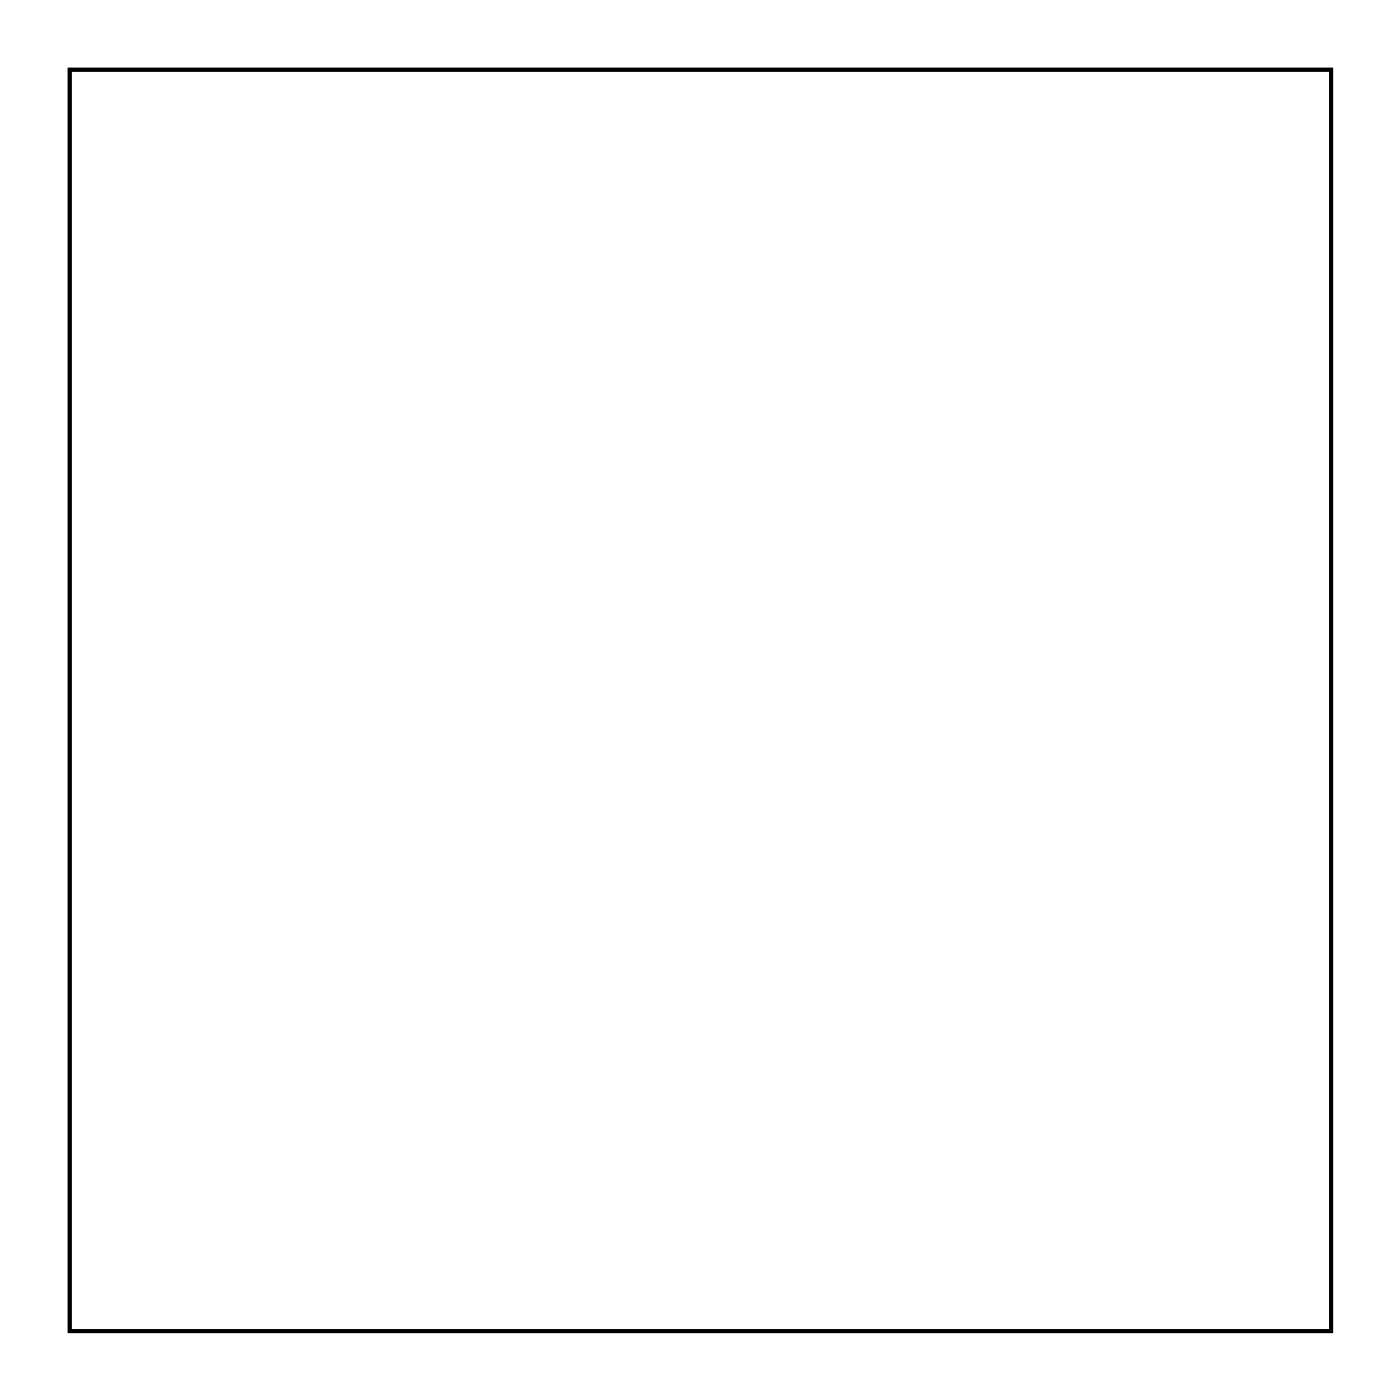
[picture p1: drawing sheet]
<svg xmlns="http://www.w3.org/2000/svg" width="73mm" height="73mm" viewBox="0 0 73 73" stroke-linecap="round" stroke-linejoin="round" font-family="sans-serif">
<path d="M3.6 3.6h65.8v65.8h-65.8z" fill="none" stroke="#000" stroke-width=".2"/>
<path d="M3.6 3.6h65.8v65.8h-65.8zM3.6 3.6v65.8h65.8v-65.8z" fill="#000"/>
<circle cx="42.3" cy="65.8" r=".58" fill="#fff"/>
<circle cx="42.3" cy="65.8" r=".58" fill="none" stroke="#fff" stroke-width=".72" stroke-linecap="butt"/>
<circle cx="44.3" cy="65.8" r=".58" fill="#fff"/>
<circle cx="44.3" cy="65.8" r=".58" fill="none" stroke="#fff" stroke-width=".72" stroke-linecap="butt"/>
<circle cx="46.3" cy="65.8" r=".58" fill="#fff"/>
<circle cx="46.3" cy="65.8" r=".58" fill="none" stroke="#fff" stroke-width=".72" stroke-linecap="butt"/>
<circle cx="60.9" cy="65.3" r=".54" fill="#fff"/>
<circle cx="60.9" cy="65.3" r=".54" fill="none" stroke="#fff" stroke-width=".63" stroke-linecap="butt"/>
<circle cx="62.9" cy="65.3" r=".54" fill="#fff"/>
<circle cx="62.9" cy="65.3" r=".54" fill="none" stroke="#fff" stroke-width=".63" stroke-linecap="butt"/>
<circle cx="42.2" cy="53.7" r=".74" fill="#fff"/>
<circle cx="42.2" cy="53.7" r=".74" fill="none" stroke="#fff" stroke-width=".76" stroke-linecap="butt"/>
<circle cx="42.2" cy="51.1" r=".74" fill="#fff"/>
<circle cx="42.2" cy="51.1" r=".74" fill="none" stroke="#fff" stroke-width=".76" stroke-linecap="butt"/>
<circle cx="42.2" cy="48.6" r=".74" fill="#fff"/>
<circle cx="42.2" cy="48.6" r=".74" fill="none" stroke="#fff" stroke-width=".76" stroke-linecap="butt"/>
<circle cx="42.2" cy="46.1" r=".74" fill="#fff"/>
<circle cx="42.2" cy="46.1" r=".74" fill="none" stroke="#fff" stroke-width=".76" stroke-linecap="butt"/>
<circle cx="42.2" cy="43.5" r=".74" fill="#fff"/>
<circle cx="42.2" cy="43.5" r=".74" fill="none" stroke="#fff" stroke-width=".76" stroke-linecap="butt"/>
<circle cx="42.2" cy="41" r=".74" fill="#fff"/>
<circle cx="42.2" cy="41" r=".74" fill="none" stroke="#fff" stroke-width=".76" stroke-linecap="butt"/>
<circle cx="42.2" cy="38.4" r=".74" fill="#fff"/>
<circle cx="42.2" cy="38.4" r=".74" fill="none" stroke="#fff" stroke-width=".76" stroke-linecap="butt"/>
<circle cx="42.2" cy="35.9" r=".74" fill="#fff"/>
<circle cx="42.2" cy="35.9" r=".74" fill="none" stroke="#fff" stroke-width=".76" stroke-linecap="butt"/>
<circle cx="42.2" cy="33.4" r=".74" fill="#fff"/>
<circle cx="42.2" cy="33.4" r=".74" fill="none" stroke="#fff" stroke-width=".76" stroke-linecap="butt"/>
<circle cx="42.2" cy="30.8" r=".74" fill="#fff"/>
<circle cx="42.2" cy="30.8" r=".74" fill="none" stroke="#fff" stroke-width=".76" stroke-linecap="butt"/>
<circle cx="42.2" cy="28.3" r=".74" fill="#fff"/>
<circle cx="42.2" cy="28.3" r=".74" fill="none" stroke="#fff" stroke-width=".76" stroke-linecap="butt"/>
<circle cx="42.2" cy="25.7" r=".74" fill="#fff"/>
<circle cx="42.2" cy="25.7" r=".74" fill="none" stroke="#fff" stroke-width=".76" stroke-linecap="butt"/>
<circle cx="42.2" cy="23.2" r=".74" fill="#fff"/>
<circle cx="42.2" cy="23.2" r=".74" fill="none" stroke="#fff" stroke-width=".76" stroke-linecap="butt"/>
<circle cx="42.2" cy="20.7" r=".74" fill="#fff"/>
<circle cx="42.2" cy="20.7" r=".74" fill="none" stroke="#fff" stroke-width=".76" stroke-linecap="butt"/>
<circle cx="42.2" cy="18.1" r=".74" fill="#fff"/>
<circle cx="42.2" cy="18.1" r=".74" fill="none" stroke="#fff" stroke-width=".76" stroke-linecap="butt"/>
<circle cx="57.3" cy="45.3" r=".35" fill="#fff"/>
<circle cx="57.3" cy="45.3" r=".35" fill="none" stroke="#fff" stroke-width=".55"/>
<circle cx="59.5" cy="47.8" r=".35" fill="#fff"/>
<circle cx="59.5" cy="47.8" r=".35" fill="none" stroke="#fff" stroke-width=".55"/>
<circle cx="64.8" cy="18.2" r=".74" fill="#fff"/>
<circle cx="64.8" cy="18.2" r=".74" fill="none" stroke="#fff" stroke-width=".76" stroke-linecap="butt"/>
<circle cx="64.8" cy="20.7" r=".74" fill="#fff"/>
<circle cx="64.8" cy="20.7" r=".74" fill="none" stroke="#fff" stroke-width=".76" stroke-linecap="butt"/>
<circle cx="64.8" cy="23.2" r=".74" fill="#fff"/>
<circle cx="64.8" cy="23.2" r=".74" fill="none" stroke="#fff" stroke-width=".76" stroke-linecap="butt"/>
<circle cx="64.8" cy="25.8" r=".74" fill="#fff"/>
<circle cx="64.8" cy="25.8" r=".74" fill="none" stroke="#fff" stroke-width=".76" stroke-linecap="butt"/>
<circle cx="64.8" cy="28.3" r=".74" fill="#fff"/>
<circle cx="64.8" cy="28.3" r=".74" fill="none" stroke="#fff" stroke-width=".76" stroke-linecap="butt"/>
<circle cx="64.8" cy="30.9" r=".74" fill="#fff"/>
<circle cx="64.8" cy="30.9" r=".74" fill="none" stroke="#fff" stroke-width=".76" stroke-linecap="butt"/>
<circle cx="64.8" cy="33.4" r=".74" fill="#fff"/>
<circle cx="64.8" cy="33.4" r=".74" fill="none" stroke="#fff" stroke-width=".76" stroke-linecap="butt"/>
<circle cx="64.8" cy="35.9" r=".74" fill="#fff"/>
<circle cx="64.8" cy="35.9" r=".74" fill="none" stroke="#fff" stroke-width=".76" stroke-linecap="butt"/>
<circle cx="64.8" cy="38.5" r=".74" fill="#fff"/>
<circle cx="64.8" cy="38.5" r=".74" fill="none" stroke="#fff" stroke-width=".76" stroke-linecap="butt"/>
<circle cx="64.8" cy="41" r=".74" fill="#fff"/>
<circle cx="64.8" cy="41" r=".74" fill="none" stroke="#fff" stroke-width=".76" stroke-linecap="butt"/>
<circle cx="64.8" cy="43.6" r=".74" fill="#fff"/>
<circle cx="64.8" cy="43.6" r=".74" fill="none" stroke="#fff" stroke-width=".76" stroke-linecap="butt"/>
<circle cx="64.8" cy="46.1" r=".74" fill="#fff"/>
<circle cx="64.8" cy="46.1" r=".74" fill="none" stroke="#fff" stroke-width=".76" stroke-linecap="butt"/>
<circle cx="64.8" cy="48.6" r=".74" fill="#fff"/>
<circle cx="64.8" cy="48.6" r=".74" fill="none" stroke="#fff" stroke-width=".76" stroke-linecap="butt"/>
<circle cx="64.8" cy="51.2" r=".74" fill="#fff"/>
<circle cx="64.8" cy="51.2" r=".74" fill="none" stroke="#fff" stroke-width=".76" stroke-linecap="butt"/>
<circle cx="64.8" cy="53.7" r=".74" fill="#fff"/>
<circle cx="64.8" cy="53.7" r=".74" fill="none" stroke="#fff" stroke-width=".76" stroke-linecap="butt"/>
<circle cx="67.7" cy="51.1" r=".74" fill="#fff"/>
<circle cx="67.7" cy="51.1" r=".74" fill="none" stroke="#fff" stroke-width=".76" stroke-linecap="butt"/>
<circle cx="67.7" cy="53.7" r=".74" fill="#fff"/>
<circle cx="67.7" cy="53.7" r=".74" fill="none" stroke="#fff" stroke-width=".76" stroke-linecap="butt"/>
<circle cx="17.4" cy="66.3" r=".74" fill="#fff"/>
<circle cx="17.4" cy="66.3" r=".74" fill="none" stroke="#fff" stroke-width=".76" stroke-linecap="butt"/>
<circle cx="14.8" cy="66.3" r=".74" fill="#fff"/>
<circle cx="14.8" cy="66.3" r=".74" fill="none" stroke="#fff" stroke-width=".76" stroke-linecap="butt"/>
<circle cx="61.9" cy="5.7" r=".7" fill="#fff"/>
<circle cx="61.9" cy="5.7" r=".7" fill="none" stroke="#fff" stroke-width=".76" stroke-linecap="butt"/>
<circle cx="67.3" cy="11.1" r=".7" fill="#fff"/>
<circle cx="67.3" cy="11.1" r=".7" fill="none" stroke="#fff" stroke-width=".76" stroke-linecap="butt"/>
<circle cx="32" cy="36.4" r=".76" fill="#fff"/>
<circle cx="32" cy="36.4" r=".76" fill="none" stroke="#fff" stroke-width=".61" stroke-linecap="butt"/>
<circle cx="29.5" cy="36.4" r=".76" fill="#fff"/>
<circle cx="29.5" cy="36.4" r=".76" fill="none" stroke="#fff" stroke-width=".61" stroke-linecap="butt"/>
<circle cx="27" cy="36.4" r=".76" fill="#fff"/>
<circle cx="27" cy="36.4" r=".76" fill="none" stroke="#fff" stroke-width=".61" stroke-linecap="butt"/>
<circle cx="24.4" cy="36.4" r=".76" fill="#fff"/>
<circle cx="24.4" cy="36.4" r=".76" fill="none" stroke="#fff" stroke-width=".61" stroke-linecap="butt"/>
<circle cx="15.3" cy="8.8" r=".74" fill="#fff"/>
<circle cx="15.3" cy="8.8" r=".74" fill="none" stroke="#fff" stroke-width=".76" stroke-linecap="butt"/>
<circle cx="12.8" cy="8.8" r=".74" fill="#fff"/>
<circle cx="12.8" cy="8.8" r=".74" fill="none" stroke="#fff" stroke-width=".76" stroke-linecap="butt"/>
<circle cx="54" cy="8.8" r=".74" fill="#fff"/>
<circle cx="54" cy="8.8" r=".74" fill="none" stroke="#fff" stroke-width=".76" stroke-linecap="butt"/>
<circle cx="51.5" cy="8.8" r=".74" fill="#fff"/>
<circle cx="51.5" cy="8.8" r=".74" fill="none" stroke="#fff" stroke-width=".76" stroke-linecap="butt"/>
<circle cx="48.9" cy="8.8" r=".74" fill="#fff"/>
<circle cx="48.9" cy="8.8" r=".74" fill="none" stroke="#fff" stroke-width=".76" stroke-linecap="butt"/>
<circle cx="46.4" cy="8.8" r=".74" fill="#fff"/>
<circle cx="46.4" cy="8.8" r=".74" fill="none" stroke="#fff" stroke-width=".76" stroke-linecap="butt"/>
<circle cx="59.1" cy="25.4" r=".35" fill="#fff"/>
<circle cx="59.1" cy="25.4" r=".35" fill="none" stroke="#fff" stroke-width=".55"/>
<circle cx="49.7" cy="34.9" r=".35" fill="#fff"/>
<circle cx="49.7" cy="34.9" r=".35" fill="none" stroke="#fff" stroke-width=".55"/>
<circle cx="57.1" cy="23.7" r=".35" fill="#fff"/>
<circle cx="57.1" cy="23.7" r=".35" fill="none" stroke="#fff" stroke-width=".55"/>
<circle cx="51.4" cy="32.9" r=".35" fill="#fff"/>
<circle cx="51.4" cy="32.9" r=".35" fill="none" stroke="#fff" stroke-width=".55"/>
<circle cx="54.9" cy="42.6" r=".35" fill="#fff"/>
<circle cx="54.9" cy="42.6" r=".35" fill="none" stroke="#fff" stroke-width=".55"/>
<circle cx="47.8" cy="37" r=".35" fill="#fff"/>
<circle cx="47.8" cy="37" r=".35" fill="none" stroke="#fff" stroke-width=".55"/>
<circle cx="20.8" cy="54.5" r=".35" fill="#fff"/>
<circle cx="20.8" cy="54.5" r=".35" fill="none" stroke="#fff" stroke-width=".55"/>
<circle cx="23.1" cy="51.9" r=".35" fill="#fff"/>
<circle cx="23.1" cy="51.9" r=".35" fill="none" stroke="#fff" stroke-width=".55"/>
<circle cx="32.2" cy="65.4" r="1.1" fill="#fff"/>
<circle cx="32.2" cy="65.4" r="1.1" fill="none" stroke="#fff" stroke-width=".25"/>
<circle cx="67.4" cy="5.8" r="1.1" fill="#fff"/>
<circle cx="67.4" cy="5.8" r="1.1" fill="none" stroke="#fff" stroke-width=".25"/>
<circle cx="5.7" cy="5.9" r="1.1" fill="#fff"/>
<circle cx="5.7" cy="5.9" r="1.1" fill="none" stroke="#fff" stroke-width=".25"/>
<circle cx="67.3" cy="67.3" r="1.1" fill="#fff"/>
<circle cx="67.3" cy="67.3" r="1.1" fill="none" stroke="#fff" stroke-width=".25"/>
<circle cx="49.6" cy="46.4" r="1.1" fill="#fff"/>
<circle cx="49.6" cy="46.4" r="1.1" fill="none" stroke="#fff" stroke-width=".25"/>
<circle cx="38.5" cy="28" r="1.1" fill="#fff"/>
<circle cx="38.5" cy="28" r="1.1" fill="none" stroke="#fff" stroke-width=".25"/>
<circle cx="8" cy="65.4" r="1.1" fill="#fff"/>
<circle cx="8" cy="65.4" r="1.1" fill="none" stroke="#fff" stroke-width=".25"/>
<circle cx="8.1" cy="41.2" r="1.1" fill="#fff"/>
<circle cx="8.1" cy="41.2" r="1.1" fill="none" stroke="#fff" stroke-width=".25"/>
<circle cx="32.3" cy="41.2" r="1.1" fill="#fff"/>
<circle cx="32.3" cy="41.2" r="1.1" fill="none" stroke="#fff" stroke-width=".25"/>
<path d="M16.9 32.7h1.4v1.4h-1.4z" fill="#fff"/>
<path d="M16.9 32.7h1.4v1.4h-1.4z" fill="none" stroke="#fff" stroke-width=".76" stroke-linecap="butt"/>
<circle cx="17.6" cy="33.4" r=".7" fill="#fff"/>
<circle cx="17.6" cy="33.4" r=".7" fill="none" stroke="#fff" stroke-width=".76" stroke-linecap="butt"/>
<circle cx="9.9" cy="33.4" r=".7" fill="#fff"/>
<circle cx="9.9" cy="33.4" r=".7" fill="none" stroke="#fff" stroke-width=".76" stroke-linecap="butt"/>
<circle cx="17.6" cy="30.9" r=".7" fill="#fff"/>
<circle cx="17.6" cy="30.9" r=".7" fill="none" stroke="#fff" stroke-width=".76" stroke-linecap="butt"/>
<circle cx="9.9" cy="30.9" r=".7" fill="#fff"/>
<circle cx="9.9" cy="30.9" r=".7" fill="none" stroke="#fff" stroke-width=".76" stroke-linecap="butt"/>
<circle cx="17.6" cy="28.4" r=".7" fill="#fff"/>
<circle cx="17.6" cy="28.4" r=".7" fill="none" stroke="#fff" stroke-width=".76" stroke-linecap="butt"/>
<circle cx="9.9" cy="28.4" r=".7" fill="#fff"/>
<circle cx="9.9" cy="28.4" r=".7" fill="none" stroke="#fff" stroke-width=".76" stroke-linecap="butt"/>
<circle cx="17.6" cy="25.8" r=".7" fill="#fff"/>
<circle cx="17.6" cy="25.8" r=".7" fill="none" stroke="#fff" stroke-width=".76" stroke-linecap="butt"/>
<circle cx="9.9" cy="25.8" r=".7" fill="#fff"/>
<circle cx="9.9" cy="25.8" r=".7" fill="none" stroke="#fff" stroke-width=".76" stroke-linecap="butt"/>
<circle cx="17.6" cy="23.3" r=".7" fill="#fff"/>
<circle cx="17.6" cy="23.3" r=".7" fill="none" stroke="#fff" stroke-width=".76" stroke-linecap="butt"/>
<circle cx="9.9" cy="23.3" r=".7" fill="#fff"/>
<circle cx="9.9" cy="23.3" r=".7" fill="none" stroke="#fff" stroke-width=".76" stroke-linecap="butt"/>
<circle cx="17.6" cy="20.7" r=".7" fill="#fff"/>
<circle cx="17.6" cy="20.7" r=".7" fill="none" stroke="#fff" stroke-width=".76" stroke-linecap="butt"/>
<circle cx="9.9" cy="20.7" r=".7" fill="#fff"/>
<circle cx="9.9" cy="20.7" r=".7" fill="none" stroke="#fff" stroke-width=".76" stroke-linecap="butt"/>
<circle cx="17.6" cy="18.2" r=".7" fill="#fff"/>
<circle cx="17.6" cy="18.2" r=".7" fill="none" stroke="#fff" stroke-width=".76" stroke-linecap="butt"/>
<circle cx="9.9" cy="18.2" r=".7" fill="#fff"/>
<circle cx="9.9" cy="18.2" r=".7" fill="none" stroke="#fff" stroke-width=".76" stroke-linecap="butt"/>
<circle cx="17.6" cy="15.7" r=".7" fill="#fff"/>
<circle cx="17.6" cy="15.7" r=".7" fill="none" stroke="#fff" stroke-width=".76" stroke-linecap="butt"/>
<circle cx="9.9" cy="15.7" r=".7" fill="#fff"/>
<circle cx="9.9" cy="15.7" r=".7" fill="none" stroke="#fff" stroke-width=".76" stroke-linecap="butt"/>
<circle cx="8.7" cy="49.6" r=".74" fill="#fff"/>
<circle cx="8.7" cy="49.6" r=".74" fill="none" stroke="#fff" stroke-width=".76" stroke-linecap="butt"/>
<circle cx="8.7" cy="52.1" r=".74" fill="#fff"/>
<circle cx="8.7" cy="52.1" r=".74" fill="none" stroke="#fff" stroke-width=".76" stroke-linecap="butt"/>
<circle cx="8.7" cy="54.7" r=".74" fill="#fff"/>
<circle cx="8.7" cy="54.7" r=".74" fill="none" stroke="#fff" stroke-width=".76" stroke-linecap="butt"/>
<circle cx="8.7" cy="57.2" r=".74" fill="#fff"/>
<circle cx="8.7" cy="57.2" r=".74" fill="none" stroke="#fff" stroke-width=".76" stroke-linecap="butt"/>
<circle cx="24" cy="41.9" r=".74" fill="#fff"/>
<circle cx="24" cy="41.9" r=".74" fill="none" stroke="#fff" stroke-width=".76" stroke-linecap="butt"/>
<circle cx="21.5" cy="41.9" r=".74" fill="#fff"/>
<circle cx="21.5" cy="41.9" r=".74" fill="none" stroke="#fff" stroke-width=".76" stroke-linecap="butt"/>
<circle cx="18.9" cy="41.9" r=".74" fill="#fff"/>
<circle cx="18.9" cy="41.9" r=".74" fill="none" stroke="#fff" stroke-width=".76" stroke-linecap="butt"/>
<circle cx="16.4" cy="41.9" r=".74" fill="#fff"/>
<circle cx="16.4" cy="41.9" r=".74" fill="none" stroke="#fff" stroke-width=".76" stroke-linecap="butt"/>
<circle cx="54.7" cy="31.5" r=".35" fill="#fff"/>
<circle cx="54.7" cy="31.5" r=".35" fill="none" stroke="#fff" stroke-width=".55"/>
<circle cx="61.5" cy="27.6" r=".35" fill="#fff"/>
<circle cx="61.5" cy="27.6" r=".35" fill="none" stroke="#fff" stroke-width=".55"/>
<circle cx="54" cy="12.9" r=".35" fill="#fff"/>
<circle cx="54" cy="12.9" r=".35" fill="none" stroke="#fff" stroke-width=".55"/>
<circle cx="58.7" cy="16.5" r=".35" fill="#fff"/>
<circle cx="58.7" cy="16.5" r=".35" fill="none" stroke="#fff" stroke-width=".55"/>
<circle cx="33.9" cy="11.5" r=".6" fill="#fff"/>
<circle cx="33.9" cy="11.5" r=".6" fill="none" stroke="#fff" stroke-width=".65" stroke-linecap="butt"/>
<path d="M33.3 10.9h1.2v1.2h-1.2z" fill="#fff"/>
<path d="M33.3 10.9h1.2v1.2h-1.2z" fill="none" stroke="#fff" stroke-width=".65" stroke-linecap="butt"/>
<circle cx="33.9" cy="9" r=".6" fill="#fff"/>
<circle cx="33.9" cy="9" r=".6" fill="none" stroke="#fff" stroke-width=".65" stroke-linecap="butt"/>
<circle cx="28.6" cy="11.5" r=".6" fill="#fff"/>
<circle cx="28.6" cy="11.5" r=".6" fill="none" stroke="#fff" stroke-width=".65" stroke-linecap="butt"/>
<path d="M28 10.9h1.2v1.2h-1.2z" fill="#fff"/>
<path d="M28 10.9h1.2v1.2h-1.2z" fill="none" stroke="#fff" stroke-width=".65" stroke-linecap="butt"/>
<circle cx="28.6" cy="9" r=".6" fill="#fff"/>
<circle cx="28.6" cy="9" r=".6" fill="none" stroke="#fff" stroke-width=".65" stroke-linecap="butt"/>
<circle cx="23.3" cy="11.6" r=".6" fill="#fff"/>
<circle cx="23.3" cy="11.6" r=".6" fill="none" stroke="#fff" stroke-width=".65" stroke-linecap="butt"/>
<path d="M22.7 10.9h1.2v1.2h-1.2z" fill="#fff"/>
<path d="M22.7 10.9h1.2v1.2h-1.2z" fill="none" stroke="#fff" stroke-width=".65" stroke-linecap="butt"/>
<circle cx="23.3" cy="9" r=".6" fill="#fff"/>
<circle cx="23.3" cy="9" r=".6" fill="none" stroke="#fff" stroke-width=".65" stroke-linecap="butt"/>
<circle cx="20.2" cy="21.7" r=".7" fill="#fff"/>
<circle cx="20.2" cy="21.7" r=".7" fill="none" stroke="#fff" stroke-width=".76" stroke-linecap="butt"/>
<circle cx="20.2" cy="11.6" r=".7" fill="#fff"/>
<circle cx="20.2" cy="11.6" r=".7" fill="none" stroke="#fff" stroke-width=".76" stroke-linecap="butt"/>
<circle cx="64.1" cy="13.2" r=".7" fill="#fff"/>
<circle cx="64.1" cy="13.2" r=".7" fill="none" stroke="#fff" stroke-width=".76" stroke-linecap="butt"/>
<circle cx="56.9" cy="6" r=".7" fill="#fff"/>
<circle cx="56.9" cy="6" r=".7" fill="none" stroke="#fff" stroke-width=".76" stroke-linecap="butt"/>
<circle cx="36.5" cy="47.6" r=".7" fill="#fff"/>
<circle cx="36.5" cy="47.6" r=".7" fill="none" stroke="#fff" stroke-width=".76" stroke-linecap="butt"/>
<circle cx="36.5" cy="37.4" r=".7" fill="#fff"/>
<circle cx="36.5" cy="37.4" r=".7" fill="none" stroke="#fff" stroke-width=".76" stroke-linecap="butt"/>
<circle cx="22.3" cy="65.4" r=".75" fill="#fff"/>
<circle cx="22.3" cy="65.4" r=".75" fill="none" stroke="#fff" stroke-width=".64" stroke-linecap="butt"/>
<path d="M21.6 64.8a.94 .94 0 0 1 1.1-.2 .94 .94 0 0 1 .5 .8v1.9a.94 .94 0 0 1-.9 .9 .94 .94 0 0 1-.9-.9v-1.9v-.3zM21.7 65.4a.6 .6 0 0 0 1.2 0 .6 .6 0 0 0-1.2 0z" fill="#fff"/>
<g fill="none" stroke="#fff" stroke-width=".25">
<path d="M21.6 64.8a.94 .94 0 0 1 1.1-.2 .94 .94 0 0 1 .5 .8v1.9a.94 .94 0 0 1-.9 .9 .94 .94 0 0 1-.9-.9v-1.9v-.3z"/>
<circle cx="22.3" cy="65.4" r=".56"/>
</g>
<circle cx="25.4" cy="65.5" r=".75" fill="#fff"/>
<circle cx="25.4" cy="65.5" r=".75" fill="none" stroke="#fff" stroke-width=".64" stroke-linecap="butt"/>
<path d="M24.7 64.9a.94 .94 0 0 1 1-.2 .94 .94 0 0 1 .6 .8v1.9a.94 .94 0 0 1-.9 1 .94 .94 0 0 1-1-1v-1.9l.1-.3zM24.8 65.5a.56 .56 0 0 0 1.1 0 .56 .56 0 0 0-1.1 0z" fill="#fff"/>
<g fill="none" stroke="#fff" stroke-width=".25">
<path d="M24.7 64.9a.94 .94 0 0 1 1-.2 .94 .94 0 0 1 .6 .8v1.9a.94 .94 0 0 1-.9 1 .94 .94 0 0 1-1-1v-1.9l.1-.3z"/>
<circle cx="25.4" cy="65.5" r=".56"/>
</g>
</svg>
